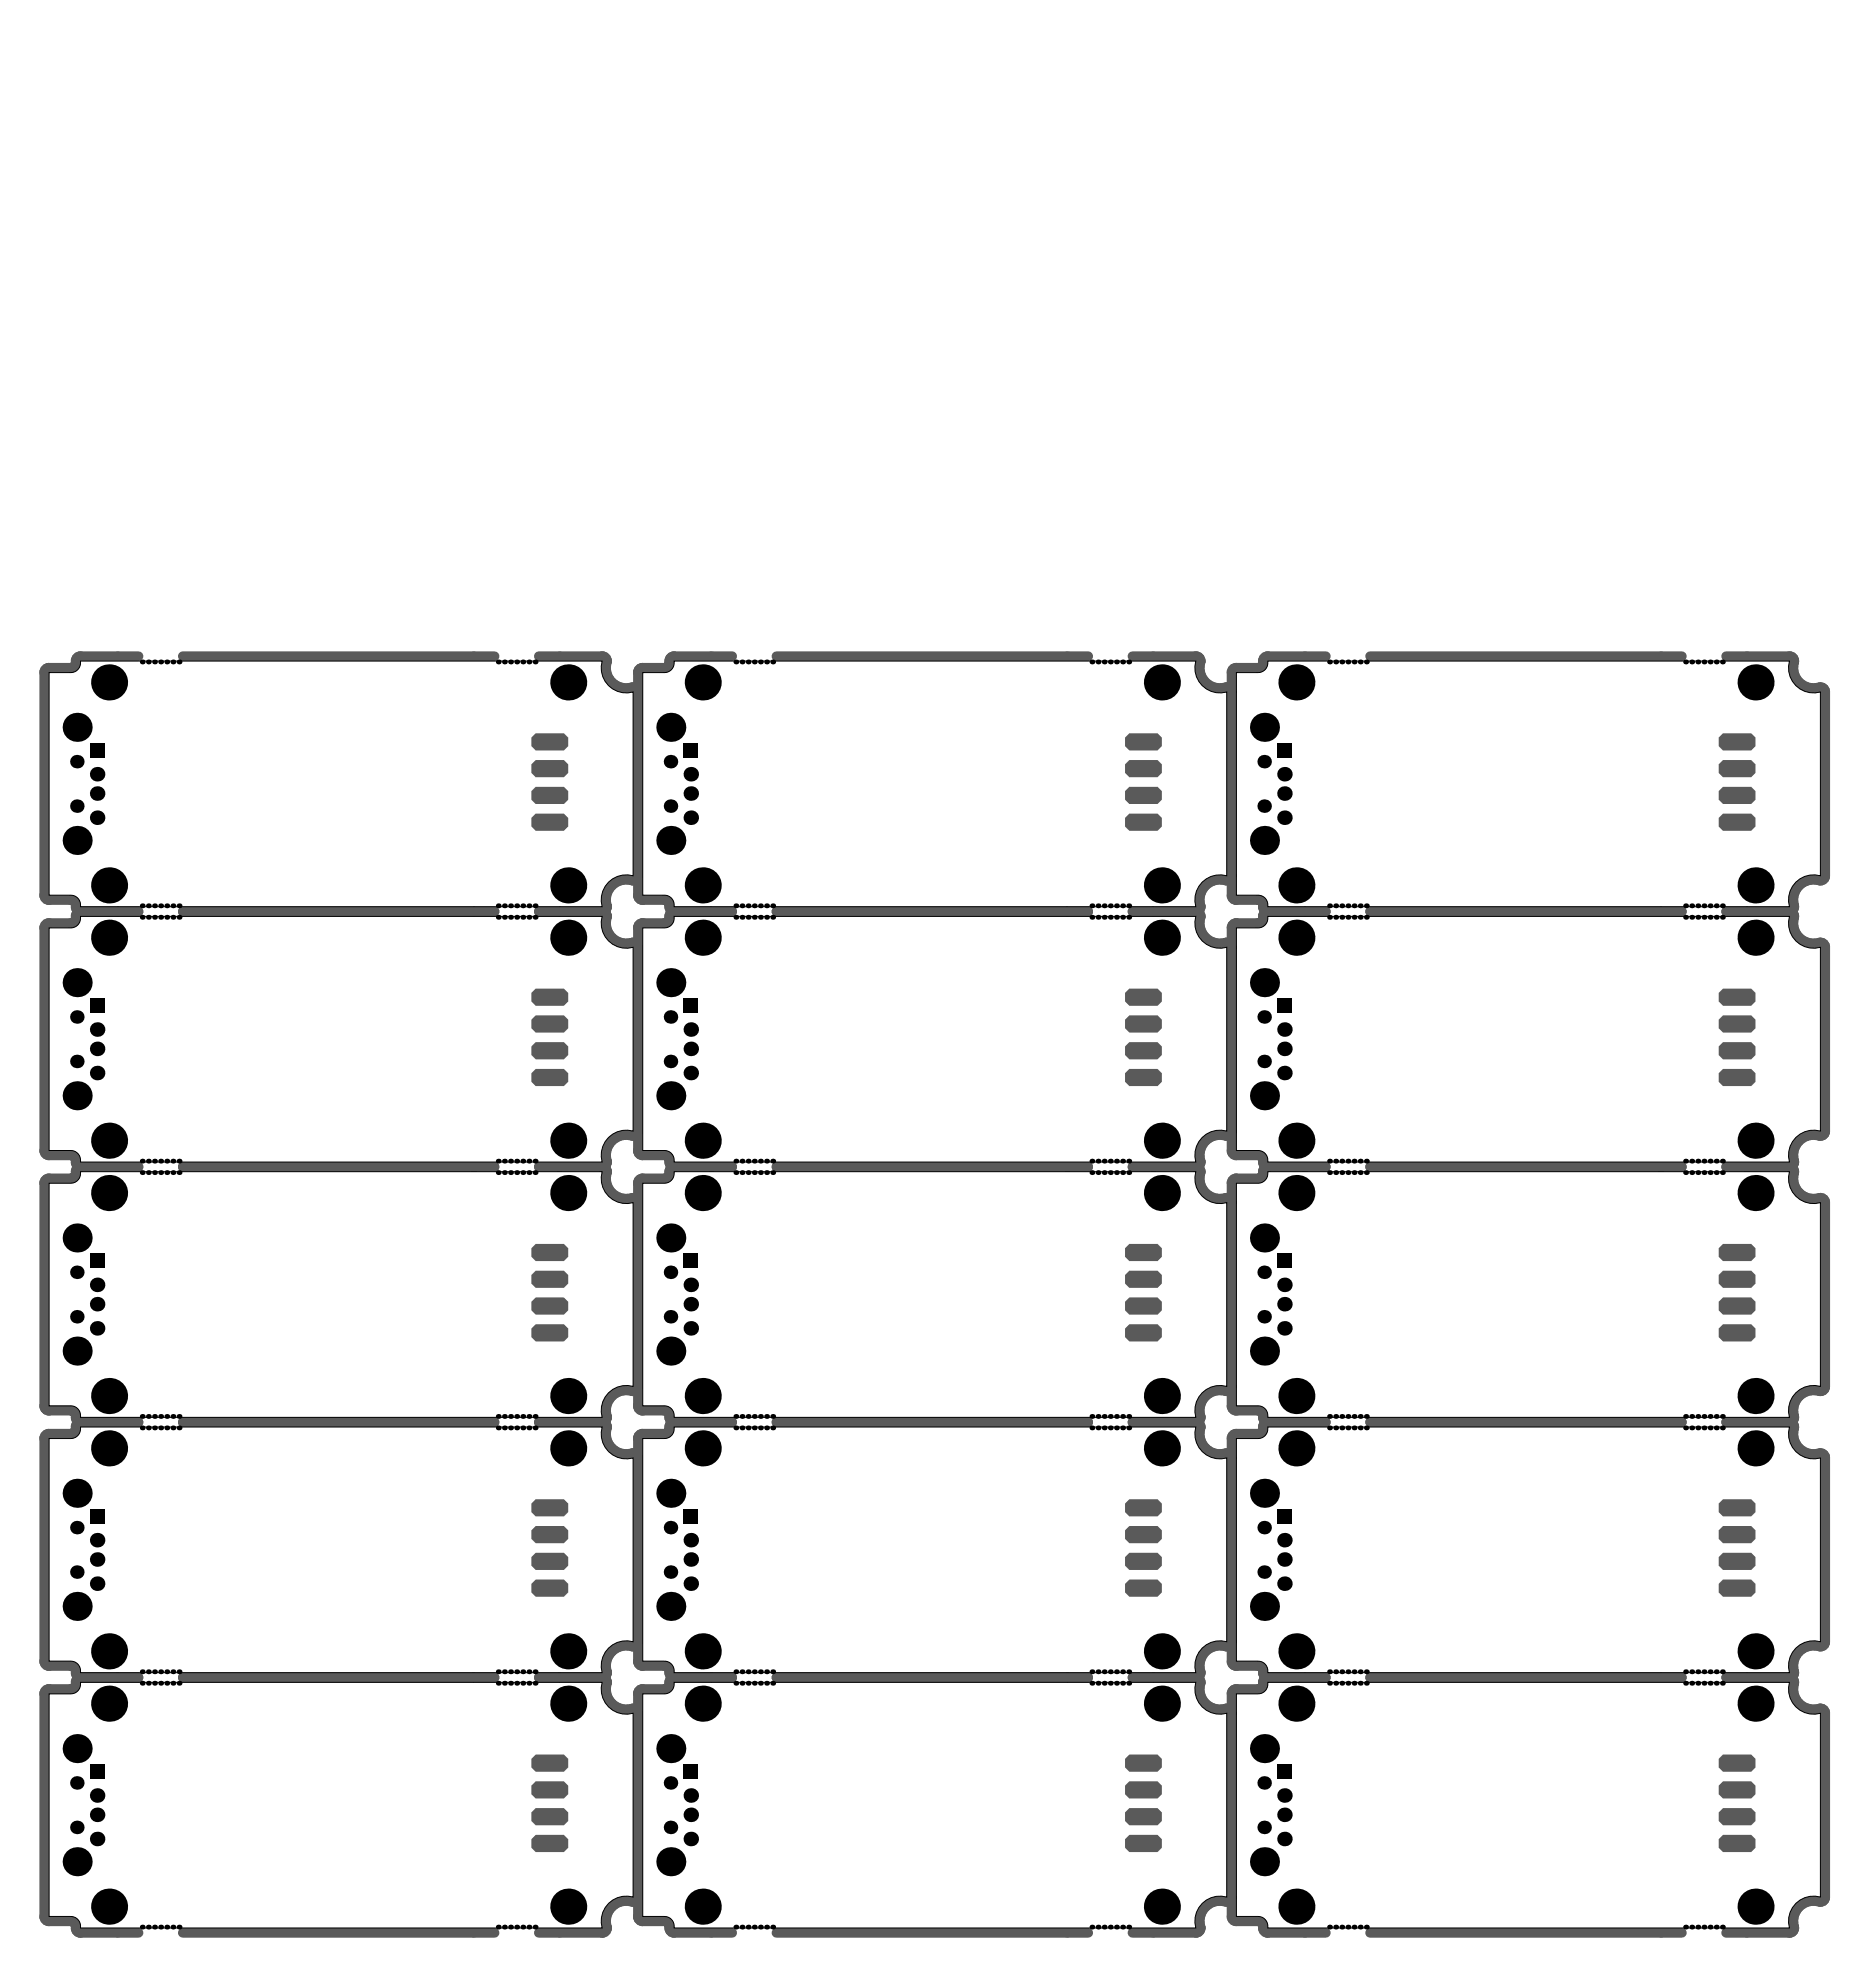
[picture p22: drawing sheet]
<svg xmlns="http://www.w3.org/2000/svg" width="645mm" height="682mm" viewBox="0 0 645 682" stroke-linecap="round" stroke-linejoin="round" font-family="sans-serif">
<g fill="none" stroke="#5a5a5a" stroke-width="3.3">
<path d="M47.7 225.9h-20a1.95 1.95 0 0 0-1.7 2.6 1.67 1.67 0 0 1-1.7 1.4h-7.8l-1 .8-.3 .8v76.7l.3 .8 1 .8h7.8a2.04 2.04 0 0 1 1.8 2.8l.8 1 .8 .2M62.9 225.9h107.3M185.4 225.9h21.8M207.2 225.9l1.2 .5 .5 1.2M208.9 227.6a7.2 7.2 0 0 0 1.8 7.3 7.2 7.2 0 0 0 7.3 1.7l1.1 .5 .4 1.1M252 225.9h-20a1.95 1.95 0 0 0-1.7 2.6 1.67 1.67 0 0 1-1.7 1.4h-7.9l-.9 .8-.3 .8v76.7l.3 .8 .9 .8h7.9a2.04 2.04 0 0 1 1.8 2.8l.8 1 .8 .2M267.2 225.9h107.3M389.7 225.9h21.8M411.5 225.9l1.2 .5 .5 1.2M413.2 227.6a7.2 7.2 0 0 0 1.7 7.3 7.2 7.2 0 0 0 7.4 1.7l1.1 .5 .4 1.1M456.3 225.9h-20a1.95 1.95 0 0 0-1.7 2.6 1.67 1.67 0 0 1-1.7 1.4h-7.9l-1 .8-.2 .8v76.7l.2 .8 1 .8h7.9a2.04 2.04 0 0 1 1.8 2.8l.7 1 .9 .2M471.5 225.9h107.3"/>
<path d="M594 225.9h21.8M615.8 225.9l1.2 .5 .5 1.2M617.5 227.6a7.2 7.2 0 0 0 1.7 7.3 7.2 7.2 0 0 0 7.4 1.7l1.1 .5 .4 1.1v63.3a1.66 1.66 0 0 1-1.9 1.6 7 7 0 0 0-8.8 8.7M27.7 313.8a1.95 1.95 0 0 0-1.7 2.6 1.67 1.67 0 0 1-1.7 1.4h-7.8l-1 .8-.3 .8v76.6l.3 .9 1 .7 7.8 .1a2.04 2.04 0 0 1 1.8 2.8l.8 .9 .8 .3M27.7 313.8h20M62.9 313.8h107.3M185.4 313.8h21.8M207.2 313.8l1.2 .5 .5 1.2M208.8 311.8h.1M208.9 311.8a1.66 1.66 0 0 1-1.7 2M208.9 315.5a7.2 7.2 0 0 0 1.8 7.3 7.2 7.2 0 0 0 7.3 1.6l1.1 .6 .4 1.1M219.5 301.5a1.66 1.66 0 0 1-1.9 1.6 7 7 0 0 0-8.8 8.7"/>
<path d="M232 313.8a1.95 1.95 0 0 0-1.7 2.6 1.67 1.67 0 0 1-1.7 1.4h-7.9l-.9 .8-.3 .8v76.6l.3 .9 .9 .7 7.9 .1a2.04 2.04 0 0 1 1.8 2.8l.8 .9 .8 .3M232 313.8h20M267.2 313.8h107.3M389.7 313.8h21.8M411.5 313.8l1.2 .5 .5 1.2M413.1 311.8h.1M413.1 311.8a1.66 1.66 0 0 1-1.6 2M413.2 315.5a7.2 7.2 0 0 0 1.7 7.3 7.2 7.2 0 0 0 7.4 1.6l1.1 .6 .4 1.1M423.8 301.5a1.66 1.66 0 0 1-1.9 1.6 7 7 0 0 0-8.8 8.7M436.3 313.8a1.95 1.95 0 0 0-1.7 2.6 1.67 1.67 0 0 1-1.7 1.4h-7.9l-1 .8-.2 .8v76.6l.2 .9 1 .7 7.9 .1a2.04 2.04 0 0 1 1.8 2.8l.7 .9 .9 .3M436.3 313.8h20M471.5 313.8h107.3"/>
<path d="M594 313.8h21.8M615.8 313.8l1.2 .5 .5 1.2M617.4 311.8h.1M617.4 311.8a1.66 1.66 0 0 1-1.6 2M617.5 315.5a7.2 7.2 0 0 0 1.7 7.3 7.2 7.2 0 0 0 7.4 1.6l1.1 .6 .4 1.1v63.3a1.66 1.66 0 0 1-1.9 1.6 7 7 0 0 0-8.8 8.7M208.8 399.7h.1M208.9 399.7a1.66 1.66 0 0 1-1.7 2M219.5 389.4a1.66 1.66 0 0 1-1.9 1.6 7 7 0 0 0-8.8 8.7M413.1 399.7h.1M413.1 399.7a1.66 1.66 0 0 1-1.6 2M423.8 389.4a1.66 1.66 0 0 1-1.9 1.6 7 7 0 0 0-8.8 8.7M617.4 399.7h.1"/>
<path d="M617.4 399.7a1.66 1.66 0 0 1-1.6 2M27.7 401.7a1.95 1.95 0 0 0-1.7 2.5 1.67 1.67 0 0 1-1.7 1.4l-7.8 .1-1 .8-.3 .8v76.6l.3 .9 1 .7 7.8 .1a2.04 2.04 0 0 1 1.8 2.7l.8 1 .8 .3M27.7 401.7h20M62.9 401.7h107.3M185.4 401.7h21.8M207.2 401.7l1.2 .5 .5 1.1M208.9 403.3a7.2 7.2 0 0 0 1.8 7.4 7.2 7.2 0 0 0 7.3 1.6l1.1 .6 .4 1.1M232 401.7a1.95 1.95 0 0 0-1.7 2.5 1.67 1.67 0 0 1-1.7 1.4l-7.9 .1-.9 .8-.3 .8v76.6l.3 .9 .9 .7 7.9 .1a2.04 2.04 0 0 1 1.8 2.7l.8 1 .8 .3M232 401.7h20M267.2 401.7h107.3M389.7 401.7h21.8M411.5 401.7l1.2 .5 .5 1.1"/>
<path d="M413.2 403.3a7.2 7.2 0 0 0 1.7 7.4 7.2 7.2 0 0 0 7.4 1.6l1.1 .6 .4 1.1M436.3 401.7a1.95 1.95 0 0 0-1.7 2.5 1.67 1.67 0 0 1-1.7 1.4l-7.9 .1-1 .8-.2 .8v76.6l.2 .9 1 .7 7.9 .1a2.04 2.04 0 0 1 1.8 2.7l.7 1 .9 .3M436.3 401.7h20M471.5 401.7h107.3M594 401.7h21.8M615.8 401.7l1.2 .5 .5 1.1M617.5 403.3a7.2 7.2 0 0 0 1.7 7.4 7.2 7.2 0 0 0 7.4 1.6l1.1 .6 .4 1.1v63.2a1.66 1.66 0 0 1-1.9 1.7 7 7 0 0 0-8.8 8.7M219.5 477.2a1.66 1.66 0 0 1-1.9 1.7 7 7 0 0 0-8.8 8.7M423.8 477.2a1.66 1.66 0 0 1-1.9 1.7 7 7 0 0 0-8.8 8.7M27.7 489.6a1.95 1.95 0 0 0-1.7 2.5 1.67 1.67 0 0 1-1.7 1.4l-7.8 .1-1 .8-.3 .8v76.6l.3 .9 1 .7 7.8 .1a2.04 2.04 0 0 1 1.8 2.7l.8 1 .8 .3M27.7 489.6h20M62.9 489.6h107.3"/>
<path d="M185.4 489.6h21.8M207.2 489.6l1.2 .5 .5 1.1M208.8 487.6h.1M208.9 487.6a1.66 1.66 0 0 1-1.7 2M208.9 491.2a7.2 7.2 0 0 0 1.8 7.4 7.2 7.2 0 0 0 7.3 1.6l1.1 .6 .4 1.1M232 489.6a1.95 1.95 0 0 0-1.7 2.5 1.67 1.67 0 0 1-1.7 1.4l-7.9 .1-.9 .8-.3 .8v76.6l.3 .9 .9 .7 7.9 .1a2.04 2.04 0 0 1 1.8 2.7l.8 1 .8 .3M232 489.6h20M267.2 489.6h107.3M389.7 489.6h21.8M411.5 489.6l1.2 .5 .5 1.1M413.1 487.6h.1M413.1 487.6a1.66 1.66 0 0 1-1.6 2"/>
<path d="M413.2 491.2a7.2 7.2 0 0 0 1.7 7.4 7.2 7.2 0 0 0 7.4 1.6l1.1 .6 .4 1.1M436.3 489.6a1.95 1.95 0 0 0-1.7 2.5 1.67 1.67 0 0 1-1.7 1.4l-7.9 .1-1 .8-.2 .8v76.6l.2 .9 1 .7 7.9 .1a2.04 2.04 0 0 1 1.8 2.7l.7 1 .9 .3M436.3 489.6h20M471.5 489.6h107.3M594 489.6h21.8M615.8 489.6l1.2 .5 .5 1.1M617.4 487.6h.1M617.4 487.6a1.66 1.66 0 0 1-1.6 2M617.5 491.2a7.2 7.2 0 0 0 1.7 7.4 7.2 7.2 0 0 0 7.4 1.6l1.1 .6 .4 1.1v63.2a1.66 1.66 0 0 1-1.9 1.7 7 7 0 0 0-8.8 8.7M27.7 577.5a1.95 1.95 0 0 0-1.7 2.5 1.67 1.67 0 0 1-1.7 1.4l-7.8 .1-1 .7-.3 .9v76.6l.3 .9 1 .7 7.8 .1a2.04 2.04 0 0 1 1.8 2.7l.8 1 .8 .2h20M27.7 577.5h20M62.9 577.5h107.3"/>
<path d="M185.4 577.5h21.8M207.2 577.5l1.2 .4 .5 1.2M208.8 575.5h.1M208.9 575.5a1.66 1.66 0 0 1-1.7 2M208.9 579.1a7.2 7.2 0 0 0 1.8 7.4 7.2 7.2 0 0 0 7.3 1.6l1.1 .6 .4 1.1M219.5 565.1a1.66 1.66 0 0 1-1.9 1.7 7 7 0 0 0-8.8 8.7M232 577.5a1.95 1.95 0 0 0-1.7 2.5 1.67 1.67 0 0 1-1.7 1.4l-7.9 .1-.9 .7-.3 .9v76.6l.3 .9 .9 .7 7.9 .1a2.04 2.04 0 0 1 1.8 2.7l.8 1 .8 .2h20M232 577.5h20M267.2 577.5h107.3M389.7 577.5h21.8M411.5 577.5l1.2 .4 .5 1.2M413.1 575.5h.1"/>
<path d="M413.1 575.5a1.66 1.66 0 0 1-1.6 2M413.2 579.1a7.2 7.2 0 0 0 1.7 7.4 7.2 7.2 0 0 0 7.4 1.6l1.1 .6 .4 1.1M423.8 565.1a1.66 1.66 0 0 1-1.9 1.7 7 7 0 0 0-8.8 8.7M436.3 577.5a1.95 1.95 0 0 0-1.7 2.5 1.67 1.67 0 0 1-1.7 1.4l-7.9 .1-1 .7-.2 .9v76.6l.2 .9 1 .7 7.9 .1a2.04 2.04 0 0 1 1.8 2.7l.7 1 .9 .2h20M436.3 577.5h20M471.5 577.5h107.3M594 577.5h21.8M615.8 577.5l1.2 .4 .5 1.2M617.4 575.5h.1M617.4 575.5a1.66 1.66 0 0 1-1.6 2M617.5 579.1a7.2 7.2 0 0 0 1.7 7.4 7.2 7.2 0 0 0 7.4 1.6l1.1 .6 .4 1.1v63.2a1.66 1.66 0 0 1-1.9 1.7 7 7 0 0 0-8.8 8.7M219.5 653a1.66 1.66 0 0 1-1.9 1.7 7 7 0 0 0-8.8 8.7"/>
<path d="M423.8 653a1.66 1.66 0 0 1-1.9 1.7 7 7 0 0 0-8.8 8.7M62.9 665.3h107.3M208.8 663.4h.1M208.9 663.4a1.66 1.66 0 0 1-1.7 1.9h-21.8M267.2 665.3h107.3M413.1 663.4h.1M413.1 663.4a1.66 1.66 0 0 1-1.6 1.9h-21.8M471.5 665.3h107.3M617.4 663.4h.1M617.4 663.4a1.66 1.66 0 0 1-1.6 1.9h-21.8"/>
</g>
<g fill="#000">
<circle cx="37.5" cy="234.9" r="6.2"/>
<circle cx="49" cy="227.9" r=".83"/>
<circle cx="51.1" cy="227.9" r=".83"/>
<circle cx="53.2" cy="227.9" r=".83"/>
<circle cx="55.3" cy="227.9" r=".83"/>
<circle cx="57.4" cy="227.9" r=".83"/>
<circle cx="59.5" cy="227.9" r=".83"/>
<circle cx="61.6" cy="227.9" r=".83"/>
<circle cx="171.5" cy="227.9" r=".83"/>
<circle cx="173.6" cy="227.9" r=".83"/>
<circle cx="175.7" cy="227.9" r=".83"/>
<circle cx="177.8" cy="227.9" r=".83"/>
<circle cx="179.9" cy="227.9" r=".83"/>
<circle cx="182" cy="227.9" r=".83"/>
<circle cx="184.1" cy="227.9" r=".83"/>
<circle cx="195.6" cy="234.9" r="6.2"/>
<circle cx="241.8" cy="234.9" r="6.2"/>
<circle cx="253.2" cy="227.9" r=".83"/>
<circle cx="255.4" cy="227.9" r=".83"/>
<circle cx="257.5" cy="227.9" r=".83"/>
<circle cx="259.6" cy="227.9" r=".83"/>
<circle cx="261.7" cy="227.9" r=".83"/>
<circle cx="263.8" cy="227.9" r=".83"/>
<circle cx="265.9" cy="227.9" r=".83"/>
<circle cx="375.8" cy="227.9" r=".83"/>
<circle cx="377.9" cy="227.9" r=".83"/>
<circle cx="380" cy="227.9" r=".83"/>
<circle cx="382.1" cy="227.9" r=".83"/>
<circle cx="384.2" cy="227.9" r=".83"/>
<circle cx="386.3" cy="227.9" r=".83"/>
<circle cx="388.4" cy="227.9" r=".83"/>
<circle cx="399.8" cy="234.9" r="6.2"/>
<circle cx="446.1" cy="234.9" r="6.2"/>
<circle cx="457.5" cy="227.9" r=".83"/>
<circle cx="459.6" cy="227.9" r=".83"/>
<circle cx="461.8" cy="227.9" r=".83"/>
<circle cx="463.9" cy="227.9" r=".83"/>
<circle cx="466" cy="227.9" r=".83"/>
<circle cx="468.1" cy="227.9" r=".83"/>
<circle cx="470.2" cy="227.9" r=".83"/>
<circle cx="580.1" cy="227.9" r=".83"/>
<circle cx="582.2" cy="227.9" r=".83"/>
<circle cx="584.3" cy="227.9" r=".83"/>
<circle cx="586.4" cy="227.9" r=".83"/>
<circle cx="588.5" cy="227.9" r=".83"/>
<circle cx="590.6" cy="227.9" r=".83"/>
<circle cx="592.7" cy="227.9" r=".83"/>
<circle cx="604.1" cy="234.9" r="6.2"/>
<circle cx="26.6" cy="250.4" r="5"/>
<circle cx="230.8" cy="250.4" r="5"/>
<circle cx="435.1" cy="250.4" r="5"/>
<circle cx="26.4" cy="262.2" r="2.33"/>
<circle cx="26.4" cy="277.5" r="2.33"/>
<circle cx="33.4" cy="266.5" r="2.5"/>
<circle cx="33.4" cy="273.2" r="2.5"/>
<circle cx="230.7" cy="277.5" r="2.33"/>
<circle cx="230.7" cy="262.2" r="2.33"/>
<circle cx="237.7" cy="266.5" r="2.5"/>
<circle cx="237.7" cy="273.2" r="2.5"/>
<circle cx="435" cy="262.2" r="2.33"/>
<circle cx="435" cy="277.5" r="2.33"/>
<circle cx="442" cy="273.2" r="2.5"/>
<circle cx="442" cy="266.5" r="2.5"/>
<circle cx="26.6" cy="289.3" r="5"/>
<circle cx="33.4" cy="281.5" r="2.5"/>
<circle cx="230.8" cy="289.3" r="5"/>
<circle cx="237.7" cy="281.5" r="2.5"/>
<circle cx="435.1" cy="289.3" r="5"/>
<circle cx="442" cy="281.5" r="2.5"/>
<circle cx="37.5" cy="304.8" r="6.2"/>
<circle cx="49" cy="311.8" r=".83"/>
<circle cx="49" cy="315.8" r=".83"/>
<circle cx="51.1" cy="311.8" r=".83"/>
<circle cx="51.1" cy="315.8" r=".83"/>
<circle cx="53.2" cy="315.8" r=".83"/>
<circle cx="53.2" cy="311.8" r=".83"/>
<circle cx="55.3" cy="315.8" r=".83"/>
<circle cx="55.3" cy="311.8" r=".83"/>
<circle cx="57.4" cy="315.8" r=".83"/>
<circle cx="57.4" cy="311.8" r=".83"/>
<circle cx="59.5" cy="315.8" r=".83"/>
<circle cx="59.5" cy="311.8" r=".83"/>
<circle cx="61.6" cy="315.8" r=".83"/>
<circle cx="61.6" cy="311.8" r=".83"/>
<circle cx="171.5" cy="315.8" r=".83"/>
<circle cx="171.5" cy="311.8" r=".83"/>
<circle cx="173.6" cy="315.8" r=".83"/>
<circle cx="173.6" cy="311.8" r=".83"/>
<circle cx="175.7" cy="311.8" r=".83"/>
<circle cx="175.7" cy="315.8" r=".83"/>
<circle cx="177.8" cy="311.8" r=".83"/>
<circle cx="177.8" cy="315.8" r=".83"/>
<circle cx="179.9" cy="311.8" r=".83"/>
<circle cx="179.9" cy="315.8" r=".83"/>
<circle cx="182" cy="311.8" r=".83"/>
<circle cx="182" cy="315.8" r=".83"/>
<circle cx="184.1" cy="315.8" r=".83"/>
<circle cx="184.1" cy="311.8" r=".83"/>
<circle cx="195.6" cy="304.8" r="6.2"/>
<circle cx="241.8" cy="304.8" r="6.2"/>
<circle cx="253.2" cy="315.8" r=".83"/>
<circle cx="253.2" cy="311.8" r=".83"/>
<circle cx="255.4" cy="315.8" r=".83"/>
<circle cx="255.4" cy="311.8" r=".83"/>
<circle cx="257.5" cy="315.8" r=".83"/>
<circle cx="257.5" cy="311.8" r=".83"/>
<circle cx="259.6" cy="315.8" r=".83"/>
<circle cx="259.6" cy="311.8" r=".83"/>
<circle cx="261.7" cy="315.8" r=".83"/>
<circle cx="261.7" cy="311.8" r=".83"/>
<circle cx="263.8" cy="315.8" r=".83"/>
<circle cx="263.8" cy="311.8" r=".83"/>
<circle cx="265.9" cy="315.8" r=".83"/>
<circle cx="265.9" cy="311.8" r=".83"/>
<circle cx="375.8" cy="315.8" r=".83"/>
<circle cx="375.8" cy="311.8" r=".83"/>
<circle cx="377.9" cy="315.8" r=".83"/>
<circle cx="377.9" cy="311.8" r=".83"/>
<circle cx="380" cy="311.8" r=".83"/>
<circle cx="380" cy="315.8" r=".83"/>
<circle cx="382.1" cy="315.8" r=".83"/>
<circle cx="382.1" cy="311.8" r=".83"/>
<circle cx="384.2" cy="315.8" r=".83"/>
<circle cx="384.2" cy="311.8" r=".83"/>
<circle cx="386.3" cy="311.8" r=".83"/>
<circle cx="386.3" cy="315.8" r=".83"/>
<circle cx="388.4" cy="311.8" r=".83"/>
<circle cx="388.4" cy="315.8" r=".83"/>
<circle cx="399.8" cy="304.8" r="6.2"/>
<circle cx="446.1" cy="304.8" r="6.2"/>
<circle cx="457.5" cy="311.8" r=".83"/>
<circle cx="457.5" cy="315.8" r=".83"/>
<circle cx="459.6" cy="315.8" r=".83"/>
<circle cx="459.6" cy="311.8" r=".83"/>
<circle cx="461.8" cy="315.8" r=".83"/>
<circle cx="461.8" cy="311.8" r=".83"/>
<circle cx="463.9" cy="315.8" r=".83"/>
<circle cx="463.9" cy="311.8" r=".83"/>
<circle cx="466" cy="315.8" r=".83"/>
<circle cx="466" cy="311.8" r=".83"/>
<circle cx="468.1" cy="311.8" r=".83"/>
<circle cx="468.1" cy="315.8" r=".83"/>
<circle cx="470.2" cy="315.8" r=".83"/>
<circle cx="470.2" cy="311.8" r=".83"/>
<circle cx="580.1" cy="315.8" r=".83"/>
<circle cx="580.1" cy="311.8" r=".83"/>
<circle cx="582.2" cy="315.8" r=".83"/>
<circle cx="582.2" cy="311.8" r=".83"/>
<circle cx="584.3" cy="315.8" r=".83"/>
<circle cx="584.3" cy="311.8" r=".83"/>
<circle cx="586.4" cy="315.8" r=".83"/>
<circle cx="586.4" cy="311.8" r=".83"/>
<circle cx="588.5" cy="315.8" r=".83"/>
<circle cx="588.5" cy="311.8" r=".83"/>
<circle cx="590.6" cy="315.8" r=".83"/>
<circle cx="590.6" cy="311.8" r=".83"/>
<circle cx="592.7" cy="311.8" r=".83"/>
<circle cx="592.7" cy="315.8" r=".83"/>
<circle cx="604.1" cy="304.8" r="6.2"/>
<circle cx="26.6" cy="338.3" r="5"/>
<circle cx="37.5" cy="322.8" r="6.2"/>
<circle cx="195.6" cy="322.8" r="6.2"/>
<circle cx="230.8" cy="338.3" r="5"/>
<circle cx="241.8" cy="322.8" r="6.2"/>
<circle cx="399.8" cy="322.8" r="6.2"/>
<circle cx="435.1" cy="338.3" r="5"/>
<circle cx="446.1" cy="322.8" r="6.2"/>
<circle cx="604.1" cy="322.8" r="6.2"/>
<circle cx="26.4" cy="350.1" r="2.33"/>
<circle cx="33.4" cy="354.4" r="2.5"/>
<circle cx="230.7" cy="350.1" r="2.33"/>
<circle cx="237.7" cy="354.4" r="2.5"/>
<circle cx="435" cy="350.1" r="2.33"/>
<circle cx="442" cy="354.4" r="2.5"/>
<circle cx="26.4" cy="365.4" r="2.33"/>
<circle cx="26.6" cy="377.2" r="5"/>
<circle cx="33.4" cy="361.1" r="2.5"/>
<circle cx="33.4" cy="369.4" r="2.5"/>
<circle cx="230.7" cy="365.4" r="2.33"/>
<circle cx="230.8" cy="377.2" r="5"/>
<circle cx="237.7" cy="361.1" r="2.5"/>
<circle cx="237.7" cy="369.4" r="2.5"/>
<circle cx="435" cy="365.4" r="2.33"/>
<circle cx="435.1" cy="377.2" r="5"/>
<circle cx="442" cy="369.4" r="2.5"/>
<circle cx="442" cy="361.1" r="2.5"/>
<circle cx="37.5" cy="392.7" r="6.2"/>
<circle cx="49" cy="399.7" r=".83"/>
<circle cx="51.1" cy="399.7" r=".83"/>
<circle cx="53.2" cy="399.7" r=".83"/>
<circle cx="55.3" cy="399.7" r=".83"/>
<circle cx="57.4" cy="399.7" r=".83"/>
<circle cx="59.5" cy="399.7" r=".83"/>
<circle cx="61.6" cy="399.7" r=".83"/>
<circle cx="171.5" cy="399.7" r=".83"/>
<circle cx="173.6" cy="399.7" r=".83"/>
<circle cx="175.7" cy="399.7" r=".83"/>
<circle cx="177.8" cy="399.7" r=".83"/>
<circle cx="179.9" cy="399.7" r=".83"/>
<circle cx="182" cy="399.7" r=".83"/>
<circle cx="184.1" cy="399.7" r=".83"/>
<circle cx="195.6" cy="392.7" r="6.2"/>
<circle cx="241.8" cy="392.7" r="6.2"/>
<circle cx="253.2" cy="399.7" r=".83"/>
<circle cx="255.4" cy="399.7" r=".83"/>
<circle cx="257.5" cy="399.7" r=".83"/>
<circle cx="259.6" cy="399.7" r=".83"/>
<circle cx="261.7" cy="399.7" r=".83"/>
<circle cx="263.8" cy="399.7" r=".83"/>
<circle cx="265.9" cy="399.7" r=".83"/>
<circle cx="375.8" cy="399.7" r=".83"/>
<circle cx="377.9" cy="399.7" r=".83"/>
<circle cx="380" cy="399.7" r=".83"/>
<circle cx="382.1" cy="399.7" r=".83"/>
<circle cx="384.2" cy="399.7" r=".83"/>
<circle cx="386.3" cy="399.7" r=".83"/>
<circle cx="388.4" cy="399.7" r=".83"/>
<circle cx="399.8" cy="392.7" r="6.2"/>
<circle cx="446.1" cy="392.7" r="6.2"/>
<circle cx="457.5" cy="399.7" r=".83"/>
<circle cx="459.6" cy="399.7" r=".83"/>
<circle cx="461.8" cy="399.7" r=".83"/>
<circle cx="463.9" cy="399.7" r=".83"/>
<circle cx="466" cy="399.7" r=".83"/>
<circle cx="468.1" cy="399.7" r=".83"/>
<circle cx="470.2" cy="399.7" r=".83"/>
<circle cx="580.1" cy="399.7" r=".83"/>
<circle cx="582.2" cy="399.7" r=".83"/>
<circle cx="584.3" cy="399.7" r=".83"/>
<circle cx="586.4" cy="399.7" r=".83"/>
<circle cx="588.5" cy="399.7" r=".83"/>
<circle cx="590.6" cy="399.7" r=".83"/>
<circle cx="592.7" cy="399.7" r=".83"/>
<circle cx="604.1" cy="392.7" r="6.2"/>
<circle cx="37.5" cy="410.7" r="6.2"/>
<circle cx="49" cy="403.6" r=".83"/>
<circle cx="51.1" cy="403.6" r=".83"/>
<circle cx="53.2" cy="403.6" r=".83"/>
<circle cx="55.3" cy="403.6" r=".83"/>
<circle cx="57.4" cy="403.6" r=".83"/>
<circle cx="59.5" cy="403.6" r=".83"/>
<circle cx="61.6" cy="403.6" r=".83"/>
<circle cx="171.5" cy="403.6" r=".83"/>
<circle cx="173.6" cy="403.6" r=".83"/>
<circle cx="175.7" cy="403.6" r=".83"/>
<circle cx="177.8" cy="403.6" r=".83"/>
<circle cx="179.9" cy="403.6" r=".83"/>
<circle cx="182" cy="403.6" r=".83"/>
<circle cx="184.1" cy="403.6" r=".83"/>
<circle cx="195.6" cy="410.7" r="6.2"/>
<circle cx="241.8" cy="410.7" r="6.2"/>
<circle cx="253.2" cy="403.6" r=".83"/>
<circle cx="255.4" cy="403.6" r=".83"/>
<circle cx="257.5" cy="403.6" r=".83"/>
<circle cx="259.6" cy="403.6" r=".83"/>
<circle cx="261.7" cy="403.6" r=".83"/>
<circle cx="263.8" cy="403.6" r=".83"/>
<circle cx="265.9" cy="403.6" r=".83"/>
<circle cx="375.8" cy="403.6" r=".83"/>
<circle cx="377.9" cy="403.6" r=".83"/>
<circle cx="380" cy="403.6" r=".83"/>
<circle cx="382.1" cy="403.6" r=".83"/>
<circle cx="384.2" cy="403.6" r=".83"/>
<circle cx="386.3" cy="403.6" r=".83"/>
<circle cx="388.4" cy="403.6" r=".83"/>
<circle cx="399.8" cy="410.7" r="6.2"/>
<circle cx="446.1" cy="410.7" r="6.2"/>
<circle cx="457.5" cy="403.6" r=".83"/>
<circle cx="459.6" cy="403.6" r=".83"/>
<circle cx="461.8" cy="403.6" r=".83"/>
<circle cx="463.9" cy="403.6" r=".83"/>
<circle cx="466" cy="403.6" r=".83"/>
<circle cx="468.1" cy="403.6" r=".83"/>
<circle cx="470.2" cy="403.6" r=".83"/>
<circle cx="580.1" cy="403.6" r=".83"/>
<circle cx="582.2" cy="403.6" r=".83"/>
<circle cx="584.3" cy="403.6" r=".83"/>
<circle cx="586.4" cy="403.6" r=".83"/>
<circle cx="588.5" cy="403.6" r=".83"/>
<circle cx="590.6" cy="403.6" r=".83"/>
<circle cx="592.7" cy="403.6" r=".83"/>
<circle cx="604.1" cy="410.7" r="6.2"/>
<circle cx="26.4" cy="438" r="2.33"/>
<circle cx="26.6" cy="426.2" r="5"/>
<circle cx="230.7" cy="438" r="2.33"/>
<circle cx="230.8" cy="426.2" r="5"/>
<circle cx="435" cy="438" r="2.33"/>
<circle cx="435.1" cy="426.2" r="5"/>
<circle cx="26.4" cy="453.3" r="2.33"/>
<circle cx="33.4" cy="448.9" r="2.5"/>
<circle cx="33.4" cy="457.3" r="2.5"/>
<circle cx="33.4" cy="442.3" r="2.5"/>
<circle cx="230.7" cy="453.3" r="2.33"/>
<circle cx="237.7" cy="448.9" r="2.5"/>
<circle cx="237.7" cy="457.3" r="2.5"/>
<circle cx="237.7" cy="442.3" r="2.5"/>
<circle cx="435" cy="453.3" r="2.33"/>
<circle cx="442" cy="457.3" r="2.5"/>
<circle cx="442" cy="442.3" r="2.5"/>
<circle cx="442" cy="448.9" r="2.5"/>
<circle cx="26.6" cy="465.1" r="5"/>
<circle cx="230.8" cy="465.1" r="5"/>
<circle cx="435.1" cy="465.1" r="5"/>
<circle cx="37.5" cy="480.6" r="6.2"/>
<circle cx="37.5" cy="498.6" r="6.2"/>
<circle cx="49" cy="487.6" r=".83"/>
<circle cx="49" cy="491.5" r=".83"/>
<circle cx="51.1" cy="487.6" r=".83"/>
<circle cx="51.1" cy="491.5" r=".83"/>
<circle cx="53.2" cy="491.5" r=".83"/>
<circle cx="53.2" cy="487.6" r=".83"/>
<circle cx="55.3" cy="491.5" r=".83"/>
<circle cx="55.3" cy="487.6" r=".83"/>
<circle cx="57.4" cy="491.5" r=".83"/>
<circle cx="57.4" cy="487.6" r=".83"/>
<circle cx="59.5" cy="491.5" r=".83"/>
<circle cx="59.5" cy="487.6" r=".83"/>
<circle cx="61.6" cy="491.5" r=".83"/>
<circle cx="61.6" cy="487.6" r=".83"/>
<circle cx="171.5" cy="487.6" r=".83"/>
<circle cx="171.5" cy="491.5" r=".83"/>
<circle cx="173.6" cy="487.6" r=".83"/>
<circle cx="173.6" cy="491.5" r=".83"/>
<circle cx="175.7" cy="487.6" r=".83"/>
<circle cx="175.7" cy="491.5" r=".83"/>
<circle cx="177.8" cy="491.5" r=".83"/>
<circle cx="177.8" cy="487.6" r=".83"/>
<circle cx="179.9" cy="487.6" r=".83"/>
<circle cx="179.9" cy="491.5" r=".83"/>
<circle cx="182" cy="491.5" r=".83"/>
<circle cx="182" cy="487.6" r=".83"/>
<circle cx="184.1" cy="491.5" r=".83"/>
<circle cx="184.1" cy="487.6" r=".83"/>
<circle cx="195.6" cy="480.6" r="6.2"/>
<circle cx="195.6" cy="498.6" r="6.2"/>
<circle cx="241.8" cy="498.6" r="6.2"/>
<circle cx="241.8" cy="480.6" r="6.2"/>
<circle cx="253.2" cy="487.6" r=".83"/>
<circle cx="253.2" cy="491.5" r=".83"/>
<circle cx="255.4" cy="487.6" r=".83"/>
<circle cx="255.4" cy="491.5" r=".83"/>
<circle cx="257.5" cy="491.5" r=".83"/>
<circle cx="257.5" cy="487.6" r=".83"/>
<circle cx="259.6" cy="491.5" r=".83"/>
<circle cx="259.6" cy="487.6" r=".83"/>
<circle cx="261.7" cy="491.5" r=".83"/>
<circle cx="261.7" cy="487.6" r=".83"/>
<circle cx="263.8" cy="491.5" r=".83"/>
<circle cx="263.8" cy="487.6" r=".83"/>
<circle cx="265.9" cy="491.5" r=".83"/>
<circle cx="265.9" cy="487.6" r=".83"/>
<circle cx="375.8" cy="487.6" r=".83"/>
<circle cx="375.8" cy="491.5" r=".83"/>
<circle cx="377.9" cy="487.6" r=".83"/>
<circle cx="377.9" cy="491.5" r=".83"/>
<circle cx="380" cy="491.5" r=".83"/>
<circle cx="380" cy="487.6" r=".83"/>
<circle cx="382.1" cy="487.6" r=".83"/>
<circle cx="382.1" cy="491.5" r=".83"/>
<circle cx="384.2" cy="491.5" r=".83"/>
<circle cx="384.2" cy="487.6" r=".83"/>
<circle cx="386.3" cy="487.6" r=".83"/>
<circle cx="386.3" cy="491.5" r=".83"/>
<circle cx="388.4" cy="491.5" r=".83"/>
<circle cx="388.4" cy="487.6" r=".83"/>
<circle cx="399.8" cy="480.6" r="6.2"/>
<circle cx="399.8" cy="498.6" r="6.2"/>
<circle cx="446.1" cy="480.6" r="6.2"/>
<circle cx="446.1" cy="498.6" r="6.2"/>
<circle cx="457.5" cy="487.6" r=".83"/>
<circle cx="457.5" cy="491.5" r=".83"/>
<circle cx="459.6" cy="491.5" r=".83"/>
<circle cx="459.6" cy="487.6" r=".83"/>
<circle cx="461.8" cy="491.5" r=".83"/>
<circle cx="461.8" cy="487.6" r=".83"/>
<circle cx="463.9" cy="491.5" r=".83"/>
<circle cx="463.9" cy="487.6" r=".83"/>
<circle cx="466" cy="487.6" r=".83"/>
<circle cx="466" cy="491.5" r=".83"/>
<circle cx="468.1" cy="491.5" r=".83"/>
<circle cx="468.1" cy="487.6" r=".83"/>
<circle cx="470.2" cy="491.5" r=".83"/>
<circle cx="470.2" cy="487.6" r=".83"/>
<circle cx="580.1" cy="487.6" r=".83"/>
<circle cx="580.1" cy="491.5" r=".83"/>
<circle cx="582.2" cy="491.5" r=".83"/>
<circle cx="582.2" cy="487.6" r=".83"/>
<circle cx="584.3" cy="487.6" r=".83"/>
<circle cx="584.3" cy="491.5" r=".83"/>
<circle cx="586.4" cy="491.5" r=".83"/>
<circle cx="586.4" cy="487.6" r=".83"/>
<circle cx="588.5" cy="487.6" r=".83"/>
<circle cx="588.5" cy="491.5" r=".83"/>
<circle cx="590.6" cy="487.6" r=".83"/>
<circle cx="590.6" cy="491.5" r=".83"/>
<circle cx="592.7" cy="487.6" r=".83"/>
<circle cx="592.7" cy="491.5" r=".83"/>
<circle cx="604.1" cy="498.6" r="6.2"/>
<circle cx="604.1" cy="480.6" r="6.2"/>
<circle cx="26.6" cy="514" r="5"/>
<circle cx="230.8" cy="514" r="5"/>
<circle cx="435.1" cy="514" r="5"/>
<circle cx="26.4" cy="525.9" r="2.33"/>
<circle cx="33.4" cy="536.8" r="2.5"/>
<circle cx="33.4" cy="530.2" r="2.5"/>
<circle cx="230.7" cy="525.9" r="2.33"/>
<circle cx="237.7" cy="536.8" r="2.5"/>
<circle cx="237.7" cy="530.2" r="2.5"/>
<circle cx="435" cy="525.9" r="2.33"/>
<circle cx="442" cy="536.8" r="2.5"/>
<circle cx="442" cy="530.2" r="2.5"/>
<circle cx="26.4" cy="541.2" r="2.33"/>
<circle cx="26.6" cy="553" r="5"/>
<circle cx="33.4" cy="545.2" r="2.5"/>
<circle cx="230.7" cy="541.2" r="2.33"/>
<circle cx="230.8" cy="553" r="5"/>
<circle cx="237.7" cy="545.2" r="2.5"/>
<circle cx="435" cy="541.2" r="2.33"/>
<circle cx="435.1" cy="553" r="5"/>
<circle cx="442" cy="545.2" r="2.5"/>
<circle cx="37.5" cy="568.4" r="6.2"/>
<circle cx="49" cy="579.4" r=".83"/>
<circle cx="49" cy="575.5" r=".83"/>
<circle cx="51.1" cy="579.4" r=".83"/>
<circle cx="51.1" cy="575.5" r=".83"/>
<circle cx="53.2" cy="579.4" r=".83"/>
<circle cx="53.2" cy="575.5" r=".83"/>
<circle cx="55.3" cy="579.4" r=".83"/>
<circle cx="55.3" cy="575.5" r=".83"/>
<circle cx="57.4" cy="579.4" r=".83"/>
<circle cx="57.4" cy="575.5" r=".83"/>
<circle cx="59.5" cy="579.4" r=".83"/>
<circle cx="59.5" cy="575.5" r=".83"/>
<circle cx="61.6" cy="579.4" r=".83"/>
<circle cx="61.6" cy="575.5" r=".83"/>
<circle cx="171.5" cy="575.5" r=".83"/>
<circle cx="171.5" cy="579.4" r=".83"/>
<circle cx="173.6" cy="579.4" r=".83"/>
<circle cx="173.6" cy="575.5" r=".83"/>
<circle cx="175.7" cy="579.4" r=".83"/>
<circle cx="175.7" cy="575.5" r=".83"/>
<circle cx="177.8" cy="579.4" r=".83"/>
<circle cx="177.8" cy="575.5" r=".83"/>
<circle cx="179.9" cy="579.4" r=".83"/>
<circle cx="179.9" cy="575.5" r=".83"/>
<circle cx="182" cy="579.4" r=".83"/>
<circle cx="182" cy="575.5" r=".83"/>
<circle cx="184.1" cy="579.4" r=".83"/>
<circle cx="184.1" cy="575.5" r=".83"/>
<circle cx="195.6" cy="568.4" r="6.2"/>
<circle cx="241.8" cy="568.4" r="6.2"/>
<circle cx="253.2" cy="579.4" r=".83"/>
<circle cx="253.2" cy="575.5" r=".83"/>
<circle cx="255.4" cy="579.4" r=".83"/>
<circle cx="255.4" cy="575.5" r=".83"/>
<circle cx="257.5" cy="579.4" r=".83"/>
<circle cx="257.5" cy="575.5" r=".83"/>
<circle cx="259.6" cy="579.4" r=".83"/>
<circle cx="259.6" cy="575.5" r=".83"/>
<circle cx="261.7" cy="579.4" r=".83"/>
<circle cx="261.7" cy="575.5" r=".83"/>
<circle cx="263.8" cy="579.4" r=".83"/>
<circle cx="263.8" cy="575.5" r=".83"/>
<circle cx="265.9" cy="579.4" r=".83"/>
<circle cx="265.9" cy="575.5" r=".83"/>
<circle cx="375.8" cy="575.5" r=".83"/>
<circle cx="375.8" cy="579.4" r=".83"/>
<circle cx="377.9" cy="575.5" r=".83"/>
<circle cx="377.9" cy="579.4" r=".83"/>
<circle cx="380" cy="579.4" r=".83"/>
<circle cx="380" cy="575.5" r=".83"/>
<circle cx="382.1" cy="579.4" r=".83"/>
<circle cx="382.1" cy="575.5" r=".83"/>
<circle cx="384.2" cy="575.5" r=".83"/>
<circle cx="384.2" cy="579.4" r=".83"/>
<circle cx="386.3" cy="579.4" r=".83"/>
<circle cx="386.3" cy="575.5" r=".83"/>
<circle cx="388.4" cy="579.4" r=".83"/>
<circle cx="388.4" cy="575.5" r=".83"/>
<circle cx="399.8" cy="568.4" r="6.2"/>
<circle cx="446.1" cy="568.4" r="6.2"/>
<circle cx="457.5" cy="579.4" r=".83"/>
<circle cx="457.5" cy="575.5" r=".83"/>
<circle cx="459.6" cy="579.4" r=".83"/>
<circle cx="459.6" cy="575.5" r=".83"/>
<circle cx="461.8" cy="579.4" r=".83"/>
<circle cx="461.8" cy="575.5" r=".83"/>
<circle cx="463.9" cy="579.4" r=".83"/>
<circle cx="463.9" cy="575.5" r=".83"/>
<circle cx="466" cy="579.4" r=".83"/>
<circle cx="466" cy="575.5" r=".83"/>
<circle cx="468.1" cy="575.5" r=".83"/>
<circle cx="468.1" cy="579.4" r=".83"/>
<circle cx="470.2" cy="575.5" r=".83"/>
<circle cx="470.2" cy="579.4" r=".83"/>
<circle cx="580.1" cy="575.5" r=".83"/>
<circle cx="580.1" cy="579.4" r=".83"/>
<circle cx="582.2" cy="575.5" r=".83"/>
<circle cx="582.2" cy="579.4" r=".83"/>
<circle cx="584.3" cy="575.5" r=".83"/>
<circle cx="584.3" cy="579.4" r=".83"/>
<circle cx="586.4" cy="579.4" r=".83"/>
<circle cx="586.4" cy="575.5" r=".83"/>
<circle cx="588.5" cy="579.4" r=".83"/>
<circle cx="588.5" cy="575.5" r=".83"/>
<circle cx="590.6" cy="575.5" r=".83"/>
<circle cx="590.6" cy="579.4" r=".83"/>
<circle cx="592.7" cy="575.5" r=".83"/>
<circle cx="592.7" cy="579.4" r=".83"/>
<circle cx="604.1" cy="568.4" r="6.2"/>
<circle cx="37.5" cy="586.5" r="6.2"/>
<circle cx="195.6" cy="586.5" r="6.2"/>
<circle cx="241.8" cy="586.5" r="6.2"/>
<circle cx="399.8" cy="586.5" r="6.2"/>
<circle cx="446.1" cy="586.5" r="6.2"/>
<circle cx="604.1" cy="586.5" r="6.2"/>
<circle cx="26.4" cy="613.7" r="2.33"/>
<circle cx="26.6" cy="601.9" r="5"/>
<circle cx="33.4" cy="618.1" r="2.5"/>
<circle cx="230.7" cy="613.7" r="2.33"/>
<circle cx="230.8" cy="601.9" r="5"/>
<circle cx="237.7" cy="618.1" r="2.5"/>
<circle cx="435" cy="613.7" r="2.33"/>
<circle cx="435.1" cy="601.9" r="5"/>
<circle cx="442" cy="618.1" r="2.5"/>
<circle cx="26.4" cy="629.1" r="2.33"/>
<circle cx="33.4" cy="633" r="2.5"/>
<circle cx="33.4" cy="624.7" r="2.5"/>
<circle cx="230.7" cy="629.1" r="2.33"/>
<circle cx="237.7" cy="624.7" r="2.5"/>
<circle cx="237.7" cy="633" r="2.5"/>
<circle cx="435" cy="629.1" r="2.33"/>
<circle cx="442" cy="633" r="2.5"/>
<circle cx="442" cy="624.7" r="2.5"/>
<circle cx="26.6" cy="640.9" r="5"/>
<circle cx="37.5" cy="656.3" r="6.2"/>
<circle cx="195.6" cy="656.3" r="6.2"/>
<circle cx="230.8" cy="640.9" r="5"/>
<circle cx="241.8" cy="656.3" r="6.2"/>
<circle cx="399.8" cy="656.3" r="6.2"/>
<circle cx="435.1" cy="640.9" r="5"/>
<circle cx="446.1" cy="656.3" r="6.2"/>
<circle cx="604.1" cy="656.3" r="6.2"/>
<circle cx="49" cy="663.4" r=".83"/>
<circle cx="51.1" cy="663.4" r=".83"/>
<circle cx="53.2" cy="663.4" r=".83"/>
<circle cx="55.3" cy="663.4" r=".83"/>
<circle cx="57.4" cy="663.4" r=".83"/>
<circle cx="59.5" cy="663.4" r=".83"/>
<circle cx="61.6" cy="663.4" r=".83"/>
<circle cx="171.5" cy="663.4" r=".83"/>
<circle cx="173.6" cy="663.4" r=".83"/>
<circle cx="175.7" cy="663.4" r=".83"/>
<circle cx="177.8" cy="663.4" r=".83"/>
<circle cx="179.9" cy="663.4" r=".83"/>
<circle cx="182" cy="663.4" r=".83"/>
<circle cx="184.1" cy="663.4" r=".83"/>
<circle cx="253.2" cy="663.4" r=".83"/>
<circle cx="255.4" cy="663.4" r=".83"/>
<circle cx="257.5" cy="663.4" r=".83"/>
<circle cx="259.6" cy="663.4" r=".83"/>
<circle cx="261.7" cy="663.4" r=".83"/>
<circle cx="263.8" cy="663.4" r=".83"/>
<circle cx="265.9" cy="663.4" r=".83"/>
<circle cx="375.8" cy="663.4" r=".83"/>
<circle cx="377.9" cy="663.4" r=".83"/>
<circle cx="380" cy="663.4" r=".83"/>
<circle cx="382.1" cy="663.4" r=".83"/>
<circle cx="384.2" cy="663.4" r=".83"/>
<circle cx="386.3" cy="663.4" r=".83"/>
<circle cx="388.4" cy="663.4" r=".83"/>
<circle cx="457.5" cy="663.4" r=".83"/>
<circle cx="459.6" cy="663.4" r=".83"/>
<circle cx="461.8" cy="663.4" r=".83"/>
<circle cx="463.9" cy="663.4" r=".83"/>
<circle cx="466" cy="663.4" r=".83"/>
<circle cx="468.1" cy="663.4" r=".83"/>
<circle cx="470.2" cy="663.4" r=".83"/>
<circle cx="580.1" cy="663.4" r=".83"/>
<circle cx="582.2" cy="663.4" r=".83"/>
<circle cx="584.3" cy="663.4" r=".83"/>
<circle cx="586.4" cy="663.4" r=".83"/>
<circle cx="588.5" cy="663.4" r=".83"/>
<circle cx="590.6" cy="663.4" r=".83"/>
<circle cx="592.7" cy="663.4" r=".83"/>
</g>
<g fill="#000">
<path d="M30.9 255.7h5v5h-5z" fill-rule="evenodd"/>
<path d="M235.2 255.7h5v5h-5z" fill-rule="evenodd"/>
<path d="M439.5 255.7h5v5h-5z" fill-rule="evenodd"/>
<path d="M30.9 343.6h5v5h-5z" fill-rule="evenodd"/>
<path d="M235.2 343.6h5v5h-5z" fill-rule="evenodd"/>
<path d="M439.5 343.6h5v5h-5z" fill-rule="evenodd"/>
<path d="M30.9 431.5h5v5h-5z" fill-rule="evenodd"/>
<path d="M235.2 431.5h5v5h-5z" fill-rule="evenodd"/>
<path d="M439.5 431.5h5v5h-5z" fill-rule="evenodd"/>
<path d="M30.9 519.4h5v5h-5z" fill-rule="evenodd"/>
<path d="M235.2 519.4h5v5h-5z" fill-rule="evenodd"/>
<path d="M439.5 519.4h5v5h-5z" fill-rule="evenodd"/>
<path d="M30.9 607.3h5v4.9h-5z" fill-rule="evenodd"/>
<path d="M235.2 607.3h5v4.9h-5z" fill-rule="evenodd"/>
<path d="M439.5 607.3h5v4.9h-5z" fill-rule="evenodd"/>
</g>
<g fill="#5a5a5a">
<path d="M184.3 631.6h9.8l1.4 1.5v3l-1.4 1.4h-9.8l-1.4-1.4v-3z" fill-rule="evenodd"/>
<path d="M184.3 622.4h9.8l1.4 1.5v2.9l-1.4 1.5h-9.8l-1.4-1.5v-2.9z" fill-rule="evenodd"/>
<path d="M184.3 613.2h9.8l1.4 1.5v2.9l-1.4 1.5h-9.8l-1.4-1.5v-2.9z" fill-rule="evenodd"/>
<path d="M184.3 604h9.8l1.4 1.5v2.9l-1.4 1.5h-9.8l-1.4-1.5v-2.9z" fill-rule="evenodd"/>
<path d="M388.6 631.6h9.7l1.5 1.5v3l-1.5 1.4h-9.7l-1.5-1.4v-3z" fill-rule="evenodd"/>
<path d="M388.6 622.4h9.7l1.5 1.5v2.9l-1.5 1.5h-9.7l-1.5-1.5v-2.9z" fill-rule="evenodd"/>
<path d="M388.6 613.2h9.7l1.5 1.5v2.9l-1.5 1.5h-9.7l-1.5-1.5v-2.9z" fill-rule="evenodd"/>
<path d="M388.6 604h9.7l1.5 1.5v2.9l-1.5 1.5h-9.7l-1.5-1.5v-2.9z" fill-rule="evenodd"/>
<path d="M592.9 631.6h9.7l1.5 1.5v3l-1.5 1.4h-9.7l-1.5-1.4v-3z" fill-rule="evenodd"/>
<path d="M592.9 622.4h9.7l1.5 1.5v2.9l-1.5 1.5h-9.7l-1.5-1.5v-2.9z" fill-rule="evenodd"/>
<path d="M592.9 613.2h9.7l1.5 1.5v2.9l-1.5 1.5h-9.7l-1.5-1.5v-2.9z" fill-rule="evenodd"/>
<path d="M592.9 604h9.7l1.5 1.5v2.9l-1.5 1.5h-9.7l-1.5-1.5v-2.9z" fill-rule="evenodd"/>
<path d="M184.3 543.7h9.8l1.4 1.5v3l-1.4 1.5h-9.8l-1.4-1.5v-3z" fill-rule="evenodd"/>
<path d="M184.3 534.5h9.8l1.4 1.5v3l-1.4 1.4h-9.8l-1.4-1.4v-3z" fill-rule="evenodd"/>
<path d="M184.3 525.3h9.8l1.4 1.5v2.9l-1.4 1.5h-9.8l-1.4-1.5v-2.9z" fill-rule="evenodd"/>
<path d="M184.3 516.1h9.8l1.4 1.5v2.9l-1.4 1.5h-9.8l-1.4-1.5v-2.9z" fill-rule="evenodd"/>
<path d="M388.6 543.7h9.7l1.5 1.5v3l-1.5 1.5h-9.7l-1.5-1.5v-3z" fill-rule="evenodd"/>
<path d="M388.6 534.5h9.7l1.5 1.5v3l-1.5 1.4h-9.7l-1.5-1.4v-3z" fill-rule="evenodd"/>
<path d="M388.6 525.3h9.7l1.5 1.5v2.9l-1.5 1.5h-9.7l-1.5-1.5v-2.9z" fill-rule="evenodd"/>
<path d="M388.6 516.1h9.7l1.5 1.5v2.9l-1.5 1.5h-9.7l-1.5-1.5v-2.9z" fill-rule="evenodd"/>
<path d="M592.9 543.7h9.7l1.5 1.5v3l-1.5 1.5h-9.7l-1.5-1.5v-3z" fill-rule="evenodd"/>
<path d="M592.9 534.5h9.7l1.5 1.5v3l-1.5 1.4h-9.7l-1.5-1.4v-3z" fill-rule="evenodd"/>
<path d="M592.9 525.3h9.7l1.5 1.5v2.9l-1.5 1.5h-9.7l-1.5-1.5v-2.9z" fill-rule="evenodd"/>
<path d="M592.9 516.1h9.7l1.5 1.5v2.9l-1.5 1.5h-9.7l-1.5-1.5v-2.9z" fill-rule="evenodd"/>
<path d="M184.3 455.8h9.8l1.4 1.5v3l-1.4 1.5h-9.8l-1.4-1.5v-3z" fill-rule="evenodd"/>
<path d="M184.3 446.6h9.8l1.4 1.5v3l-1.4 1.4h-9.8l-1.4-1.4v-3z" fill-rule="evenodd"/>
<path d="M184.3 437.4h9.8l1.4 1.5v3l-1.4 1.4h-9.8l-1.4-1.4v-3z" fill-rule="evenodd"/>
<path d="M184.3 428.2h9.8l1.4 1.5v2.9l-1.4 1.5h-9.8l-1.4-1.5v-2.9z" fill-rule="evenodd"/>
<path d="M388.6 455.8h9.7l1.5 1.5v3l-1.5 1.5h-9.7l-1.5-1.5v-3z" fill-rule="evenodd"/>
<path d="M388.6 446.6h9.7l1.5 1.5v3l-1.5 1.4h-9.7l-1.5-1.4v-3z" fill-rule="evenodd"/>
<path d="M388.6 437.4h9.7l1.5 1.5v3l-1.5 1.4h-9.7l-1.5-1.4v-3z" fill-rule="evenodd"/>
<path d="M388.6 428.2h9.7l1.5 1.5v2.9l-1.5 1.5h-9.7l-1.5-1.5v-2.9z" fill-rule="evenodd"/>
<path d="M592.9 455.8h9.7l1.5 1.5v3l-1.5 1.5h-9.7l-1.5-1.5v-3z" fill-rule="evenodd"/>
<path d="M592.9 446.6h9.7l1.5 1.5v3l-1.5 1.4h-9.7l-1.5-1.4v-3z" fill-rule="evenodd"/>
<path d="M592.9 437.4h9.7l1.5 1.5v3l-1.5 1.4h-9.7l-1.5-1.4v-3z" fill-rule="evenodd"/>
<path d="M592.9 428.2h9.7l1.5 1.5v2.9l-1.5 1.5h-9.7l-1.5-1.5v-2.9z" fill-rule="evenodd"/>
<path d="M184.3 368h9.8l1.4 1.4v3l-1.4 1.5h-9.8l-1.4-1.5v-3z" fill-rule="evenodd"/>
<path d="M184.3 358.7h9.8l1.4 1.5v3l-1.4 1.5h-9.8l-1.4-1.5v-3z" fill-rule="evenodd"/>
<path d="M184.3 349.5h9.8l1.4 1.5v3l-1.4 1.4h-9.8l-1.4-1.4v-3z" fill-rule="evenodd"/>
<path d="M184.3 340.3h9.8l1.4 1.5v2.9l-1.4 1.5h-9.8l-1.4-1.5v-2.9z" fill-rule="evenodd"/>
<path d="M388.6 368h9.7l1.5 1.4v3l-1.5 1.5h-9.7l-1.5-1.5v-3z" fill-rule="evenodd"/>
<path d="M388.6 358.7h9.7l1.5 1.5v3l-1.5 1.5h-9.7l-1.5-1.5v-3z" fill-rule="evenodd"/>
<path d="M388.6 349.5h9.7l1.5 1.5v3l-1.5 1.4h-9.7l-1.5-1.4v-3z" fill-rule="evenodd"/>
<path d="M388.6 340.3h9.7l1.5 1.5v2.9l-1.5 1.5h-9.7l-1.5-1.5v-2.9z" fill-rule="evenodd"/>
<path d="M592.9 368h9.7l1.5 1.4v3l-1.5 1.5h-9.7l-1.5-1.5v-3z" fill-rule="evenodd"/>
<path d="M592.9 358.7h9.7l1.5 1.5v3l-1.5 1.5h-9.7l-1.5-1.5v-3z" fill-rule="evenodd"/>
<path d="M592.9 349.5h9.7l1.5 1.5v3l-1.5 1.4h-9.7l-1.5-1.4v-3z" fill-rule="evenodd"/>
<path d="M592.9 340.3h9.7l1.5 1.5v2.9l-1.5 1.5h-9.7l-1.5-1.5v-2.9z" fill-rule="evenodd"/>
<path d="M184.3 280.1h9.8l1.4 1.4v3l-1.4 1.5h-9.8l-1.4-1.5v-3z" fill-rule="evenodd"/>
<path d="M184.3 270.9h9.8l1.4 1.4v3l-1.4 1.5h-9.8l-1.4-1.5v-3z" fill-rule="evenodd"/>
<path d="M184.3 261.6h9.8l1.4 1.5v3l-1.4 1.5h-9.8l-1.4-1.5v-3z" fill-rule="evenodd"/>
<path d="M184.3 252.4h9.8l1.4 1.5v3l-1.4 1.4h-9.8l-1.4-1.4v-3z" fill-rule="evenodd"/>
<path d="M388.6 280.1h9.7l1.5 1.4v3l-1.5 1.5h-9.7l-1.5-1.5v-3z" fill-rule="evenodd"/>
<path d="M388.6 270.9h9.7l1.5 1.4v3l-1.5 1.5h-9.7l-1.5-1.5v-3z" fill-rule="evenodd"/>
<path d="M388.6 261.6h9.7l1.5 1.5v3l-1.5 1.5h-9.7l-1.5-1.5v-3z" fill-rule="evenodd"/>
<path d="M388.6 252.4h9.7l1.5 1.5v3l-1.5 1.4h-9.7l-1.5-1.4v-3z" fill-rule="evenodd"/>
<path d="M592.9 280.1h9.7l1.5 1.4v3l-1.5 1.5h-9.7l-1.5-1.5v-3z" fill-rule="evenodd"/>
<path d="M592.9 270.9h9.7l1.5 1.4v3l-1.5 1.5h-9.7l-1.5-1.5v-3z" fill-rule="evenodd"/>
<path d="M592.9 261.6h9.7l1.5 1.5v3l-1.5 1.5h-9.7l-1.5-1.5v-3z" fill-rule="evenodd"/>
<path d="M592.9 252.4h9.7l1.5 1.5v3l-1.5 1.4h-9.7l-1.5-1.4v-3z" fill-rule="evenodd"/>
</g>
<g fill="none" stroke="#000" stroke-width=".34">
<path d="M16.9 231.5h7.5a3.4 3.4 0 0 0 3.3-3.9h179.5a8.6 8.6 0 0 0 10.7 10.6v63.3a8.6 8.6 0 0 0-10.7 10.6h-179.5a3.4 3.4 0 0 0-3.3-3.9h-7.5zM221.2 231.5h7.5a3.4 3.4 0 0 0 3.3-3.9h179.5a8.6 8.6 0 0 0 10.7 10.6v63.3a8.6 8.6 0 0 0-10.7 10.6h-179.5a3.4 3.4 0 0 0-3.3-3.9h-7.5zM425.5 231.5h7.5a3.4 3.4 0 0 0 3.3-3.9h179.5a8.6 8.6 0 0 0 10.6 10.6v63.3a8.6 8.6 0 0 0-10.6 10.6h-179.5a3.4 3.4 0 0 0-3.3-3.9h-7.5zM16.9 319.4h7.5a3.4 3.4 0 0 0 3.3-3.9h179.5a8.6 8.6 0 0 0 10.7 10.6v63.3a8.6 8.6 0 0 0-10.7 10.6h-179.5a3.4 3.4 0 0 0-3.3-4h-7.5zM221.2 319.4h7.5a3.4 3.4 0 0 0 3.3-3.9h179.5a8.6 8.6 0 0 0 10.7 10.6v63.3a8.6 8.6 0 0 0-10.7 10.6h-179.5a3.4 3.4 0 0 0-3.3-4h-7.5zM425.5 319.4h7.5a3.4 3.4 0 0 0 3.3-3.9h179.5a8.6 8.6 0 0 0 10.6 10.6v63.3a8.6 8.6 0 0 0-10.6 10.6h-179.5a3.4 3.4 0 0 0-3.3-4h-7.5zM16.9 407.3h7.5a3.4 3.4 0 0 0 3.3-4h179.5a8.6 8.6 0 0 0 10.7 10.7v63.2a8.6 8.6 0 0 0-10.7 10.7h-179.5a3.4 3.4 0 0 0-3.3-4h-7.5zM221.2 407.3h7.5a3.4 3.4 0 0 0 3.3-4h179.5a8.6 8.6 0 0 0 10.7 10.7v63.2a8.6 8.6 0 0 0-10.7 10.7h-179.5a3.4 3.4 0 0 0-3.3-4h-7.5zM425.5 407.3h7.5a3.4 3.4 0 0 0 3.3-4h179.5a8.6 8.6 0 0 0 10.6 10.7v63.2a8.6 8.6 0 0 0-10.6 10.7h-179.5a3.4 3.4 0 0 0-3.3-4h-7.5zM16.9 495.2h7.5a3.4 3.4 0 0 0 3.3-4h179.5a8.6 8.6 0 0 0 10.7 10.7v63.2a8.6 8.6 0 0 0-10.7 10.7h-179.5a3.4 3.4 0 0 0-3.3-4h-7.5zM221.2 495.2h7.5a3.4 3.4 0 0 0 3.3-4h179.5a8.6 8.6 0 0 0 10.7 10.7v63.2a8.6 8.6 0 0 0-10.7 10.7h-179.5a3.4 3.4 0 0 0-3.3-4h-7.5zM425.5 495.2h7.5a3.4 3.4 0 0 0 3.3-4h179.5a8.6 8.6 0 0 0 10.6 10.7v63.2a8.6 8.6 0 0 0-10.6 10.7h-179.5a3.4 3.4 0 0 0-3.3-4h-7.5z"/>
<path d="M16.9 583.1h7.5a3.4 3.4 0 0 0 3.3-4h179.5a8.6 8.6 0 0 0 10.7 10.7v63.2a8.6 8.6 0 0 0-10.7 10.7h-179.5a3.4 3.4 0 0 0-3.3-4h-7.5zM221.2 583.1h7.5a3.4 3.4 0 0 0 3.3-4h179.5a8.6 8.6 0 0 0 10.7 10.7v63.2a8.6 8.6 0 0 0-10.7 10.7h-179.5a3.4 3.4 0 0 0-3.3-4h-7.5zM425.5 583.1h7.5a3.4 3.4 0 0 0 3.3-4h179.5a8.6 8.6 0 0 0 10.6 10.7v63.2a8.6 8.6 0 0 0-10.6 10.7h-179.5a3.4 3.4 0 0 0-3.3-4h-7.5z"/>
</g>
</svg>
